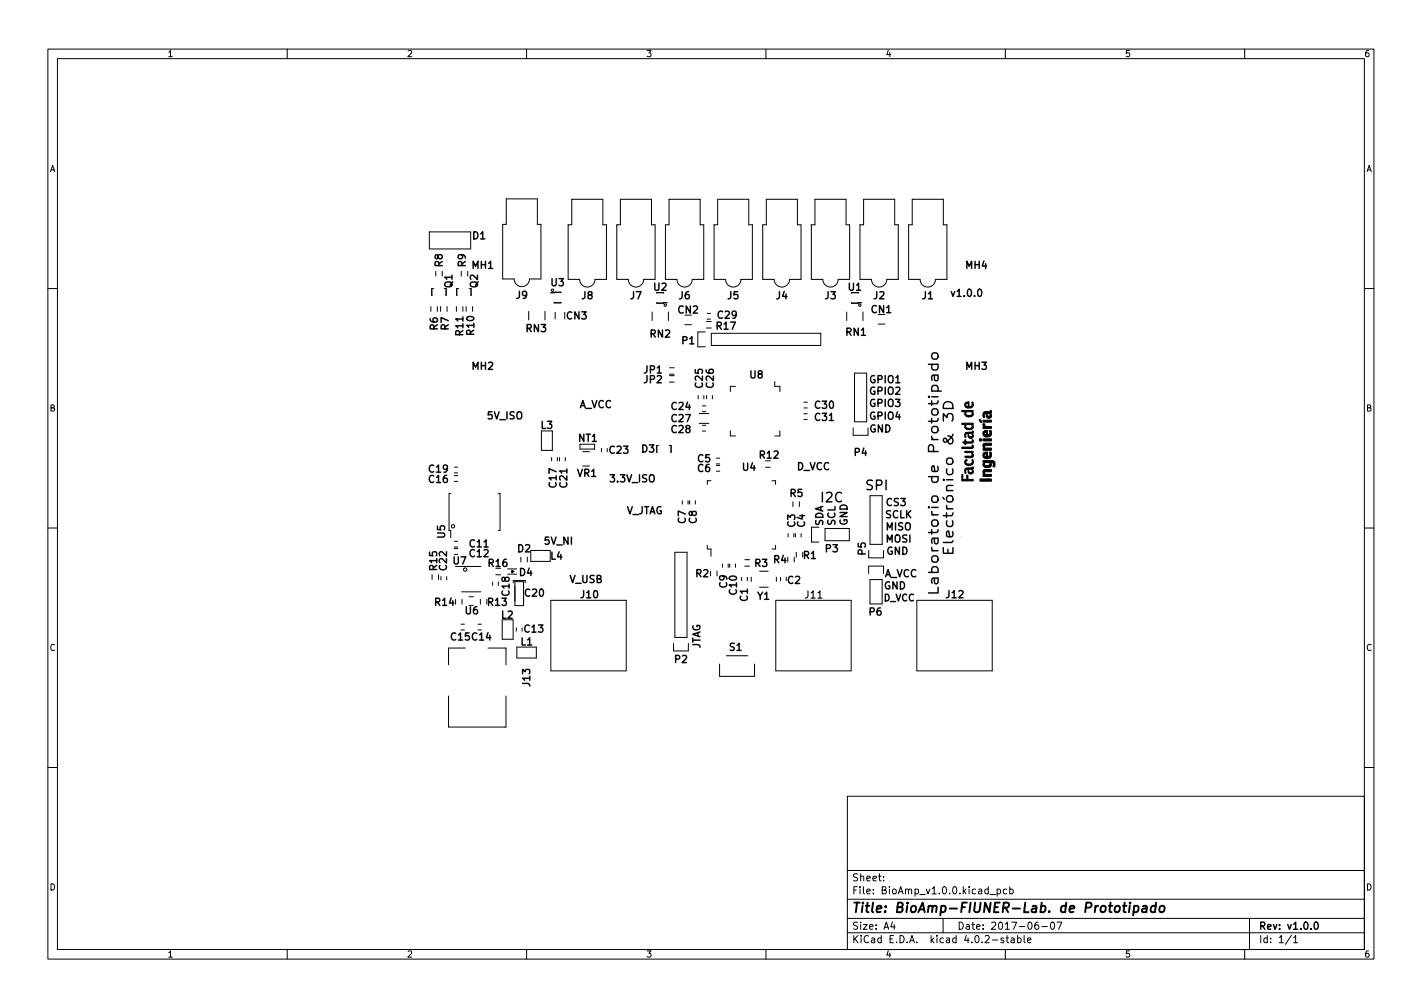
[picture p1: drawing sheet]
<svg xmlns="http://www.w3.org/2000/svg" width="297mm" height="210mm" viewBox="0 0 297 210" stroke-linecap="round" stroke-linejoin="round" font-family="sans-serif">
<defs><g id="words">
<g font-size="2.8">
<text x="171.6" y="104.9">I2C</text>
<text x="180.9" y="102.3">SPI</text>
<text x="199.1" y="113.2" transform="rotate(-90 199.1 113.2)">Electrónico &amp; 3D</text>
<text x="196" y="121.2" transform="rotate(-90 196 121.2)">Laboratorio de Prototipado</text>
<text x="178" y="190.6">Title: BioAmp-FIUNER-Lab. de Prototipado</text>
</g>
<g font-size="2.1">
<text x="98.7" y="50">D1</text>
<text x="92.4" y="55.7" transform="rotate(-90 92.4 55.7)">R8</text>
<text x="97.3" y="55.7" transform="rotate(-90 97.3 55.7)">R9</text>
<text x="98.6" y="56.1">MH1</text>
<text x="115.1" y="59.7">U3</text>
<text x="201.8" y="56.1">MH4</text>
<text x="94.5" y="60.1" transform="rotate(-90 94.5 60.1)">Q1</text>
<text x="99.8" y="60.1" transform="rotate(-90 99.8 60.1)">Q2</text>
<text x="107.8" y="62.4">J9</text>
<text x="121.5" y="62.5">J8</text>
<text x="131.7" y="62.5">J7</text>
<text x="136.6" y="60.7">U2</text>
<text x="141.7" y="65.4">CN2</text>
<text x="141.8" y="62.5">J6</text>
<text x="152" y="62.5">J5</text>
<text x="162.2" y="62.5">J4</text>
<text x="172.3" y="62.5">J3</text>
<text x="177.2" y="60.7">U1</text>
<text x="182" y="65.4">CN1</text>
<text x="182.5" y="62.5">J2</text>
<text x="192.6" y="62.5">J1</text>
<text x="199" y="62">v1.0.0</text>
<text x="91.4" y="68.9" transform="rotate(-90 91.4 68.9)">R6</text>
<text x="93.7" y="68.9" transform="rotate(-90 93.7 68.9)">R7</text>
<text x="96.8" y="70" transform="rotate(-90 96.8 70)">R11</text>
<text x="99" y="69.9" transform="rotate(-90 99 69.9)">R10</text>
<text x="109.9" y="69.3">RN3</text>
<text x="118.4" y="66.7">CN3</text>
<text x="135.8" y="70.5">RN2</text>
<text x="142.5" y="71.9">P1</text>
<text x="149.7" y="68.8">R17</text>
<text x="150" y="66.5">C29</text>
<text x="176.7" y="70.1">RN1</text>
<text x="98.6" y="77.2">MH2</text>
<text x="134.5" y="78">JP1</text>
<text x="201.8" y="77.2">MH3</text>
<text x="134.5" y="80">JP2</text>
<text x="146.8" y="80.9" transform="rotate(-90 146.8 80.9)">C25</text>
<text x="149.1" y="80.9" transform="rotate(-90 149.1 80.9)">C26</text>
<text x="156.7" y="79">U8</text>
<text x="181.7" y="82.4">GPIO2</text>
<text x="181.7" y="80">GPIO1</text>
<text x="101.8" y="87.5">5V_ISO</text>
<text x="112.9" y="89.5">L3</text>
<text x="120.9" y="85.2">A_VCC</text>
<text x="140.3" y="88.1">C27</text>
<text x="140.3" y="85.6">C24</text>
<text x="170.3" y="87.9">C31</text>
<text x="170.3" y="85.3">C30</text>
<text x="181.7" y="87.6">GPIO4</text>
<text x="181.7" y="84.9">GPIO3</text>
<text x="120.8" y="92.2">NT1</text>
<text x="127.4" y="94.7">C23</text>
<text x="134" y="94.5">D3</text>
<text x="140.3" y="90.4">C28</text>
<text x="158.7" y="95.7">R12</text>
<text x="178.5" y="95.2">P4</text>
<text x="181.6" y="90.3">GND</text>
<text x="89.7" y="100.8">C16</text>
<text x="89.7" y="98.7">C19</text>
<text x="116.3" y="101.7" transform="rotate(-90 116.3 101.7)">C17</text>
<text x="118.5" y="101.7" transform="rotate(-90 118.5 101.7)">C21</text>
<text x="120.6" y="99.6">VR1</text>
<text x="127.6" y="100.7">3.3V_ISO</text>
<text x="145.7" y="96.5">C5</text>
<text x="145.7" y="98.5">C6</text>
<text x="155.1" y="98.3">U4</text>
<text x="166.4" y="98.2">D_VCC</text>
<text x="130.6" y="107.4">V_JTAG</text>
<text x="165" y="103.7">R5</text>
<text x="185.2" y="105.6">CS3</text>
<text x="93" y="112.3" transform="rotate(-90 93 112.3)">U5</text>
<text x="113.7" y="113.7">5V_NI</text>
<text x="143.2" y="109.3" transform="rotate(-90 143.2 109.3)">C7</text>
<text x="145.5" y="109.3" transform="rotate(-90 145.5 109.3)">C8</text>
<text x="166.1" y="110" transform="rotate(-90 166.1 110)">C3</text>
<text x="168.1" y="110" transform="rotate(-90 168.1 110)">C4</text>
<text x="171.9" y="109.9" transform="rotate(-90 171.9 109.9)">SDA</text>
<text x="174.5" y="109.8" transform="rotate(-90 174.5 109.8)">SCL</text>
<text x="177" y="109.8" transform="rotate(-90 177 109.8)">GND</text>
<text x="184.9" y="108.2">SCLK</text>
<text x="185" y="110.7">MISO</text>
<text x="185" y="113.3">MOSI</text>
<text x="91.3" y="119" transform="rotate(-90 91.3 119)">R15</text>
<text x="93.3" y="119" transform="rotate(-90 93.3 119)">C22</text>
<text x="94.7" y="117.8">U7</text>
<text x="98.2" y="114.3">C11</text>
<text x="98.2" y="116.3">C12</text>
<text x="102.1" y="118.3">R16</text>
<text x="108.1" y="115.3">D2</text>
<text x="114.9" y="116.8">L4</text>
<text x="157.7" y="118.3">R3</text>
<text x="161.6" y="117.6">R4</text>
<text x="167.8" y="116.7">R1</text>
<text x="172.5" y="115.3">P3</text>
<text x="180.8" y="115.8" transform="rotate(-90 180.8 115.8)">P5</text>
<text x="185.1" y="115.8">GND</text>
<text x="106.4" y="124.3" transform="rotate(-90 106.4 124.3)">C18</text>
<text x="108.5" y="120.3">D4</text>
<text x="109.7" y="124.6">C20</text>
<text x="118.9" y="121.7">V_USB</text>
<text x="121.4" y="124.9">J10</text>
<text x="145.3" y="120.5">R2</text>
<text x="151.9" y="122.7" transform="rotate(-90 151.9 122.7)">C9</text>
<text x="153.9" y="124.1" transform="rotate(-90 153.9 124.1)">C10</text>
<text x="156.2" y="125.5" transform="rotate(-90 156.2 125.5)">C1</text>
<text x="158.2" y="125.2">Y1</text>
<text x="164.5" y="121.9">C2</text>
<text x="168.2" y="125">J11</text>
<text x="184.6" y="123">GND</text>
<text x="184.7" y="120.5">A_VCC</text>
<text x="197.7" y="124.9">J12</text>
<text x="90.9" y="126.5">R14</text>
<text x="97.2" y="128.3">U6</text>
<text x="102" y="126.5">R13</text>
<text x="104.6" y="129.2">L2</text>
<text x="181.6" y="128.5">P6</text>
<text x="94.2" y="133.7">C15 C14</text>
<text x="108.7" y="134.7">L1</text>
<text x="109.6" y="132.1">C13</text>
<text x="146.3" y="135.6" transform="rotate(-90 146.3 135.6)">JTAG</text>
<text x="152.4" y="135.9">S1</text>
<text x="110.7" y="143.2" transform="rotate(-90 110.7 143.2)">J13</text>
<text x="141" y="138.4">P2</text>
<text x="178" y="184">Sheet:</text>
<text x="178" y="186.7">File: BioAmp_v1.0.0.kicad_pcb</text>
<text x="178" y="196.9">KiCad E.D.A. kicad 4.0.2-stable</text>
<text x="178" y="194.1">Size: A4</text>
<text x="200" y="194.1">Date: 2017-06-07</text>
<text x="263" y="194.1">Rev: v1.0.0</text>
<text x="263" y="196.9">Id: 1/1</text>
</g>
<text font-size="1.9" x="184.5" y="125.5">D_VCC</text>
<g font-size="1.8">
<text x="35" y="11.9">1</text>
<text x="85" y="11.9">2</text>
<text x="135" y="11.9">3</text>
<text x="185" y="11.9">4</text>
<text x="235" y="11.9">5</text>
<text x="285" y="11.9">6</text>
<text x="10.3" y="35.9">A</text>
<text x="285.3" y="35.9">A</text>
<text x="10.3" y="85.9">B</text>
<text x="285.3" y="85.9">B</text>
<text x="10.3" y="135.9">C</text>
<text x="285.3" y="135.9">C</text>
<text x="10.3" y="185.9">D</text>
<text x="285.3" y="185.9">D</text>
<text x="35" y="199.9">1</text>
<text x="85" y="199.9">2</text>
<text x="135" y="199.9">3</text>
<text x="185" y="199.9">4</text>
<text x="235" y="199.9">5</text>
<text x="285" y="199.9">6</text>
</g>
</g></defs>
<g fill="none" stroke="#000" stroke-width=".21">
<path d="M10 10.2h277v190.1h-277zM12 12.2h273v186.1h-273zM60 10.2v2M110 10.2v2M160 10.2v2M210 10.2v2M260 10.2v2M89.7 48.4h8.6v3.6h-8.6zM91 56.6v1M92.4 56.6v1M96.4 56.6v1M105.8 41.5h6.4v5.3h.8v11.4h-2.4a1.6 1.6 0 0 1-1.6 1.6 1.6 1.6 0 0 1-1.6-1.6h-2.4v-11.4h.8z"/>
<path d="M119.4 41.6h6.5v5.3h.8v11.4h-2.4a1.6 1.6 0 0 1-1.6 1.6 1.6 1.6 0 0 1-1.6-1.6h-2.4v-11.4h.7zM129.6 41.6h6.5v5.3h.7v11.4h-2.4a1.6 1.6 0 0 1-1.6 1.6 1.6 1.6 0 0 1-1.6-1.6h-2.4v-11.4h.8zM139.8 41.6h6.5v5.3h.7v11.4h-2.4a1.6 1.6 0 0 1-1.6 1.6 1.6 1.6 0 0 1-1.6-1.6h-2.4v-11.4h.8zM149.9 41.6h6.5v5.3h.8v11.4h-2.4a1.6 1.6 0 0 1-1.6 1.6 1.6 1.6 0 0 1-1.6-1.6h-2.4v-11.4h.7zM160.1 41.6h6.5v5.3h.7v11.4h-2.4a1.6 1.6 0 0 1-1.6 1.6 1.6 1.6 0 0 1-1.6-1.6h-2.4v-11.4h.8zM170.2 41.6h6.5v5.3h.8v11.4h-2.4a1.6 1.6 0 0 1-1.6 1.6 1.6 1.6 0 0 1-1.6-1.6h-2.4v-11.4h.7zM180.4 41.6h6.5v5.3h.7v11.4h-2.4a1.6 1.6 0 0 1-1.6 1.6 1.6 1.6 0 0 1-1.6-1.6h-2.4v-11.4h.8zM190.6 41.6h6.5v5.3h.7v11.4h-2.4a1.6 1.6 0 0 1-1.6 1.6 1.6 1.6 0 0 1-1.6-1.6h-2.4v-11.4h.8zM10 60.2h2M90 64v1M90.6 60.3h-.4l.1 1.4M91.4 64v1"/>
<path d="M92 64v1M93.2 60.3l-.1 1.4M93.4 64v1M95.3 64v1M95.8 60.3h-.4l.1 1.4M96.7 64v1M97.4 64v1M98.4 60.3l-.1 1.4M98.7 64v1M110.4 65v1.8M113.8 65v1.8M115.1 61.1h2.1"/>
<path d="M115.8 63.1h1.4M116 65.2v1.4M136.2 65.1v1.8M137.2 63.2h2.1M139.6 65.1v1.8M139.8 78.1h1M139.8 76.8h1M139.8 79.8h1M139.8 78.4h1M143.1 67.8h1.4M147.3 69.3h-1.5v3.1h1.5M147.6 68.5h1"/>
<path d="M147.6 67.1h1M147.7 65.4h.7M147.7 66.6h.7M148.6 69.6h22.8v2.5h-22.8zM161.8 79.6v1.1h1.1v1M176.9 65.1v1.8M177.9 63.2h2.1M178.5 77.9h2.5v10.2h-2.5zM180.3 65.1v1.8M183.4 67.7h1.5M285 60.2h2M94.9 99.3h.7"/>
<path d="M94.9 97.5h.7M94.9 98.7h.7M113.1 90v4h2.3v-4M115.2 95.5v.7M116.4 95.5v.7M116.9 95.5v.7M118.1 95.5v.7M121.2 92.8v1h3v-1M121.7 97.3h1.4M121.7 94.3h1.4M125.6 93.6v.7M137.2 93h.4"/>
<path d="M139.8 93h.4l-.1 1.4M145.8 82.6v.7M146.1 88.4h2M146.1 86.3h2M146.7 85.9h.7M146.7 84.7h.7M146.7 90h.7M146.7 88.8h.7M147 82.6v.7M147.6 82.6v.7M148.8 82.6v.7M149.6 96.9h.7"/>
<path d="M149.6 95.7h.7M149.6 98.4h.7M149.6 97.2h.7M152.6 89.9v1.1h1M153.6 80.7h-1v1M159.9 97.6h1M162.9 89.9v1.1h-1.1M167.9 86.4h.7M167.9 87.6h.7M167.9 84h.7M167.9 85.2h.7M178.2 89.3v1.6h3.1"/>
<path d="M10 110.2h2M90.3 120v1M91.6 120v1M94.2 103h-.4v7.8h.4v1.5M94.9 113h.7M94.9 114.2h.7M94.9 114.6h.7M94.9 100.5h.7M95.1 118.3h5.3M104.1 103h.3v7.8h-.3M106 119.9h1.9M106 118.8h1.9"/>
<path d="M106.9 119.1v.5M106.9 119.3h.5M107.1 119.1v.5l-.2-.3zM108.8 116.3v1M110.1 116.3v1M114.9 114.9h-4v2.3h4M141 115.3h2.5v17.8h-2.5zM142.5 104.5v.7M143.7 104.5v.7M144.1 104.5v.7M145.3 104.5v.7M147.8 113.9v.7h.7v1.5"/>
<path d="M148.5 100.4h-.7v.7M149.8 119.3v1M150.9 117.8v.7M152.1 117.8v.7M152.4 117.8v.7M153.6 117.8v.7M155.6 116.9h1M155.6 118.2h1M158.7 119.3h1.8M161.2 100.4h.8v.7M162 113.9v.7h-.8M164.6 111.4v.7"/>
<path d="M165.6 104.8v1M165.8 111.4v.7M165.9 116.3v1M166.2 111.4v.7M166.3 115.3v1M167 104.8v1M167.4 111.4v.7M171.1 110.1h-1.6v3.1h1.6M172.3 110.4h5.1v2.5h-5.1zM181.4 119.7v-1.5h3.2v1.5M181.5 114.9v1.6h3.1M181.7 103.5h2.6v10.2h-2.6z"/>
<path d="M285 110.2h2M92.1 120.4v.7M93.3 120.4v.7M96.3 130.3h.7M96.4 123.6h4M96.5 125.1v1M97.2 135.3h-3.5v3.5M98 124.6h.9M99.9 130.3h.7M100.3 125.1v1M101.9 135.3h3.8v3.5M102.9 121.5v.7"/>
<path d="M103.6 120h1M104.1 121.5v.7M104.9 129.4v4.1h2.3v-4.1M107.2 121.7v-.5h2.5v.5M107.5 122.3v3.2M107.6 121.4h1.8v5h-1.8zM107.9 131.1v.7M108 135.1h4v2.3h-4zM115.1 125.3h15.7v14.8h-15.7zM140.7 134.4v1.5h3.1v-1.5M150.3 138.6v2.6h7.3v-2.6M151.7 136.9h4.5"/>
<path d="M154.9 120.5v.7M156.1 120.5v.7M156.9 120.5v.9M158.7 122.6h1.8M162.1 125.3h15.7v14.8h-15.7zM162.2 120.5v.9M163 120.5v.7M181.7 121h2.6v5.1h-2.6zM191.5 125.3h15.8v14.8h-15.8zM93.7 145.3v6.5h12v-6.5M10 160.2h2M177 166.3h108v32h-108z"/>
<path d="M285 160.2h2M60 198.3v2M110 198.3v2M160 198.3v2M177 194.8h108M177 191.8h108M177 187.8h108M177 181.8h108M184.6 183.8v.1M184.6 183v.1M186.4 192.5l-.3 1h.9M186.8 193v1"/>
<path d="M197 191.8v3M206.8 186.8h1.1M208.3 185.7l.4-.1 .3 .3-.1 .7h-.6M208.3 185.6v1.5M209.6 195.9l-.3-.1-.2 .2v.3l.5 .1v.4h-.5M210 198.3v2M210.1 195.8h.6M210.3 185.7l-.4-.1-.3 .3 .1 .7h.6M210.4 195.3v1.3l.3 .2M210.9 185.7l.5-.1 .2 .3-.1 .7h-.6M210.9 185.1v1.5M211.2 195.9h.6l.1 .9"/>
<path d="M211.9 196.2l-.5 .1-.3 .2 .3 .3h.5M212.6 195.9l.4-.1 .3 .3-.2 .7h-.5M212.6 195.3v1.5M213.9 195.3v1.3l.2 .2M214.6 196.3l.8-.1-.1-.3-.4-.1-.3 .2 .1 .8h.6M216.9 192.5l-.5 .1a1.01 1.01 0 0 0 0 1.4l.5-.1 .1-.5-.3-.3-.4 .1-.2 .2M217.6 193.5h1.2M219.6 192.6l.2-.1a.8 .8 0 0 1 .5 .8 .8 .8 0 0 1-.5 .7 1 1 0 0 1-.2-1.4zM220.8 192.5h1l-.7 1.5M260 198.3v2M261 191.8v6.5M269.8 195.3l-1.3 1.9"/>
<path d="M270.2 195.8l.4-.5v1.5M270.2 196.8h.9"/>
<circle cx="115.4" cy="60.6" r=".25"/>
<circle cx="139" cy="63.7" r=".25"/>
<circle cx="179.6" cy="63.7" r=".25"/>
<circle cx="94.6" cy="109.9" r=".35"/>
<circle cx="97.2" cy="118.9" r=".35"/>
</g>
<g fill="none" stroke="#000" stroke-width=".3">
<path d="M194 76.1h2M194.7 76.1a.85 .85 0 0 0 .3 1.2l.8-.2a.92 .92 0 0 0 .1-1M194.8 73.8l.8-.1a.73 .73 0 0 1 .4 .6 .73 .73 0 0 1-.4 .7h-.6a.75 .75 0 0 1-.2-1.2zM195.1 78.3l.1 .9 .3 .3 .4-.1 .1-.2-.1-.9M196 78.3l-1.3 .1v1M194 82.8v.2v-.3v.1h.1M194.6 91.1l.1 .4 .3 .3M194.6 83.7v.9M194.6 87.4v.9M194.6 82.8h1.4M194.6 81.7h2M194.7 81.7a.85 .85 0 0 1 .3-1.2l.8 .1a.92 .92 0 0 1 .1 1.1"/>
<path d="M194.8 89.2l.8-.2a.73 .73 0 0 1 .4 .7 .73 .73 0 0 1-.4 .6h-.6a.75 .75 0 0 1-.2-1.1zM194.8 85.5l.8-.2a.73 .73 0 0 1 .4 .7 .73 .73 0 0 1-.4 .7h-.6a.75 .75 0 0 1-.2-1.2zM196 87.4l-.1 .4-.2 .2h-1.7M196 83.7l-.1 .5-.2 .1h-1.7M197.1 87.9v-1.5l.7 .8a.7 .7 0 0 1 .4-.8h.5l.3 .2 .1 1-.2 .3M197.3 84.1a1.08 1.08 0 0 1 1.4-.1 1.08 1.08 0 0 1 .4 1.3h-2v-.6zM199.1 90.6a2.69 2.69 0 0 1-1.8 1.7 .44 .44 0 0 1-.3-.4 .44 .44 0 0 1 .3-.4l.3 .1 .8 1.1a.67 .67 0 0 0 .7-.4 .67 .67 0 0 0-.2-.8l-.4-.4-.5-.1M197.1 114.3v1.2h2v-1.2M198 114.7v.8M196 122.6v1.2h-2M274.7 192.6l.2-.1a.8 .8 0 0 1 .5 .8 .8 .8 0 0 1-.5 .7 1 1 0 0 1-.2-1.4z"/>
</g>
<path d="M236 189.1l-.2 1.4M236.1 188.5l-.1 .2M236.9 189.2h.8l.1 .3v.6a.66 .66 0 0 1-1 .3M236.9 189.1l-.2 2M238.7 189.2h.8l-.1 1.3M239.5 189.6l-.6 .1a.4 .4 0 0 0-.4 .3 .4 .4 0 0 0 .3 .5l.7-.1M241.4 189.2a.66 .66 0 0 0-1 .3l-.1 .6 .2 .3h.8M241.5 188.5l-.2 2M242.3 189.3l.2-.1a.5 .5 0 0 1 .8 .3l-.1 .6-.2 .3a.5 .5 0 0 1-.8-.3z" fill="none" stroke="#000" stroke-width=".4"/>
<g fill="#000" stroke="#000" stroke-width=".21">
<path d="M200.9 85.7h2.3l-.1 .3 .2 .6-.4 .4h-.5v-.3l.6-.1v-.5l-.2-.1h-.8l-.3 .4 .2 .2 .5 .1v.3h-.4l-.5-.4 .1-.6h-.7zM200.9 93.4l2.1-.1 .2-.4 .1 .3v.2l-.2 .2h-2.2zM200.9 99l.2 .1v1h.8v-.8l.2-.1 .1 .9h1l.1 .3h-2.4zM200.9 88.4h2.4l-.2 .3 .2 .6-.2 .3-.6 .1v-.2l.5-.3v-.4l-.1-.1h-1l-.2 .4 .2 .3 .6 .1v.2l-.6-.1-.4-.4 .1-.5h-.7zM201.1 92.3l.4-.1 .1-.4 .3 .5 1.1-.1 .1-.4 .2 .2-.1 .5h-1.4l-.1 .3-.2-.3h-.3zM201.6 90.4l1.4-.1 .3-.3v.3l-.2 .2 .2 .7-.3 .3h-.2v-.3l.2-.1 .1-.2-.2-.4h-.4l-.1 .4 .4 .3v.3h-.3l-.2-.3-.1-.6-.1-.1-.4 .3 .1 .5h-.2l-.1-.6zM201.6 96.1l.4-.1-.3 .5 .1 .2 .6 .2 .6-.2v-.7h.2l.1 .7-.2 .3-.5 .2-.7-.1-.4-.4zM201.6 97.9l1.7-.4v.3l-.2 .2 .2 .6-.2 .3-.3 .1v-.3l.2-.1 .1-.3-.2-.3h-.4l-.1 .4 .4 .3v.3l-.3-.1-.2-.2-.1-.7h-.1l-.3 .1v.7h-.2l-.1-.7zM201.7 84.1l.7-.2v.9l.2 .1 .4-.2v-.7h.2l.1 .7-.3 .4-.8 .1v-.9h-.3l-.2 .3 .5 .3v.3l-.3-.1-.4-.4zM201.5 94.3l1.7-.1-.1 .4 .2 .7-.4 .3h-1.3v-.3l1.4-.1 .1-.4-.3-.3h-1.2zM204.5 87.7l.3-.1 .3 .6h-.3zM205.4 96.2h2.1l.3 .3v.9l-.1 .1-.3-.1 .1-.5-.1-.2-.3-.1-.1 .8-.8 .2v-.4l.5-.1 .1-.3-.1-.2h-.9l-.2 .3 .2 .2 .4 .1v.4l-.6-.1-.3-.4z"/>
<path d="M205.4 88.5l.3 .1 .2 .4 1.2 .1v.3l-1.7 .1 .1-.5zM205.4 90.1l.3-.2h.6l.1 .9 .4-.4-.1-.5h.3l.1 .9-.4 .4h-.8l.1-.9h-.2l-.2 .3 .3 .2v.4h-.2l-.4-.5zM205.4 86.1l.4-.2h1l.3-.2v.4l-.2 .3 .2 .7-.6 .2v-.4l.3-.1v-.2l-.1-.2-.4-.1-.1 .4 .3 .2v.4h-.2l-.3-.3v-.6l-.1-.1-.3 .3 .1 .5-.3 .1-.1-.6zM205.4 92.7l1.7-.1v.4h-1.2l-.2 .2 .1 .3 1.3 .1v.4h-1.7zM205.4 98.2l1.7-.1v.4h-1.3l-.1 .2 .1 .4h1.3v.3h-1.7zM205.4 94.6l.4-.2h.5v.8l.2 .1 .3-.4-.1-.5h.3l.1 .5-.1 .5-.3 .3h-.8v-.4l.2-.1-.1-.4h-.2l-.2 .3 .3 .2v.4h-.3l-.3-.5zM205.3 91.7l1.8-.1v.4l-1.7 .1zM205.4 87.8l1.7-.1v.4h-1.7zM204.7 100h2.3l.1 .4-2.4 .1z"/>
<circle cx="204.8" cy="91.9" r=".26"/>
</g>
<use href="#words"/>
</svg>
